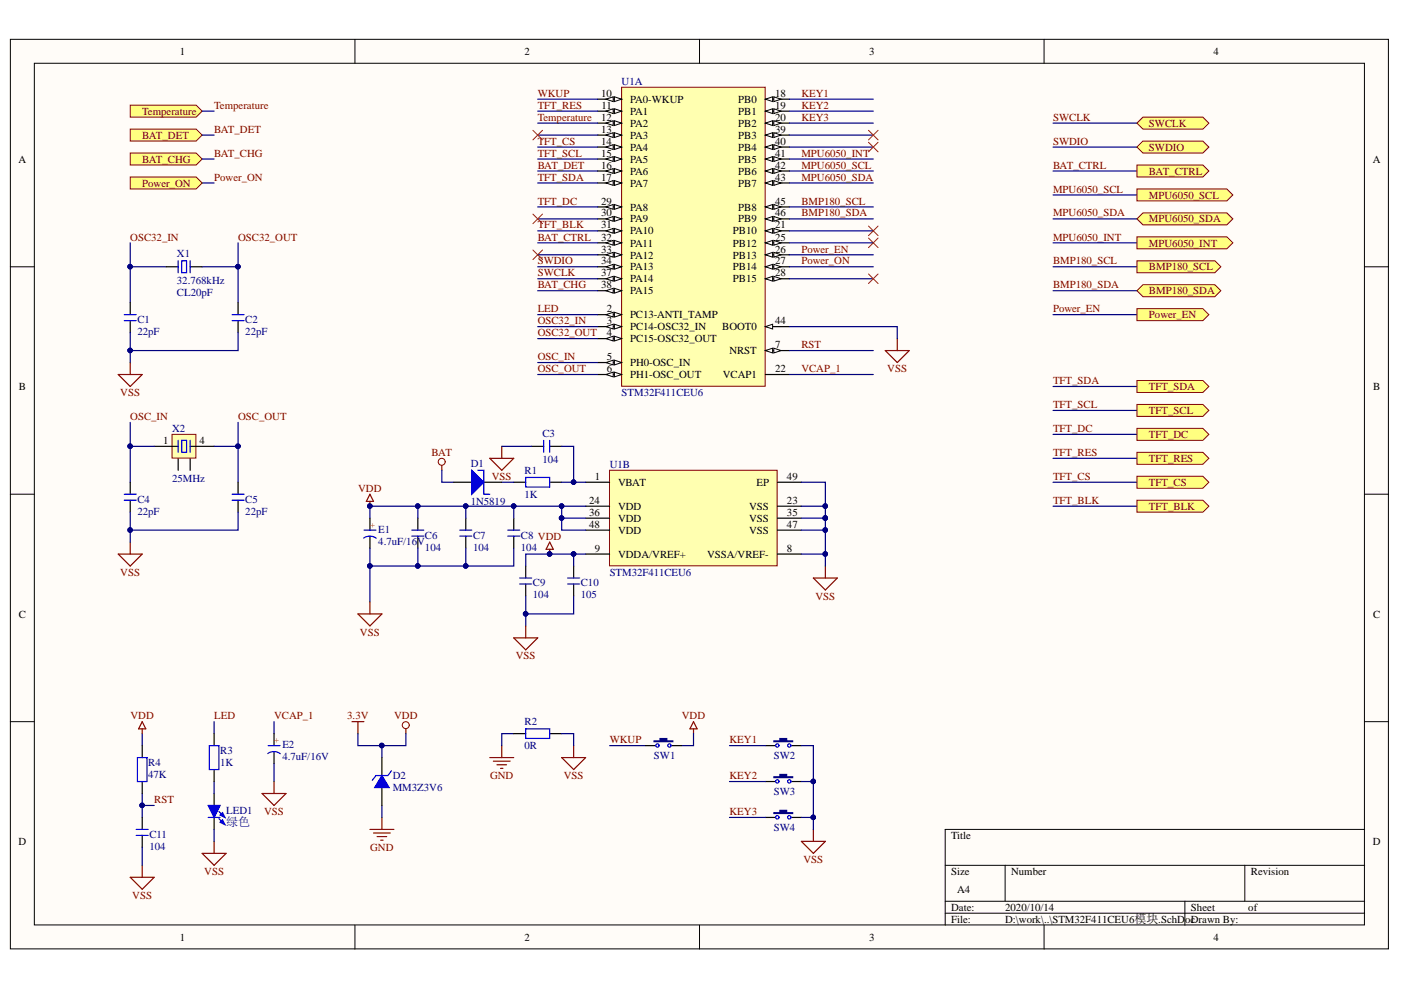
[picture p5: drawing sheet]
<svg xmlns="http://www.w3.org/2000/svg" width="297mm" height="210mm" viewBox="0 0 297 210" stroke-linecap="round" stroke-linejoin="round" font-family="sans-serif">
<defs><g id="words">
<text font-size="2.5" fill="#000080" x="48" y="175.1">绿色</text>
<g font-size="2.3">
<text x="38.1" y="11.6">1</text>
<text x="111.2" y="11.6">2</text>
<text x="184.3" y="11.6">3</text>
<text x="257.3" y="11.6">4</text>
<text x="127.4" y="20.5">10</text>
<text x="127.5" y="23.1">11</text>
<text x="133.6" y="21.8">PA0-WKUP</text>
<text x="156.5" y="21.8">PB0</text>
<text x="164.3" y="20.5">18</text>
<text x="164.3" y="23.1">19</text>
<text x="127.4" y="25.6">12</text>
<text x="127.4" y="28.2">13</text>
<text x="133.6" y="24.4">PA1</text>
<text x="133.6" y="26.9">PA2</text>
<text x="133.6" y="29.4">PA3</text>
<text x="156.5" y="24.4">PB1</text>
<text x="156.5" y="26.9">PB2</text>
<text x="156.5" y="29.4">PB3</text>
<text x="164.3" y="25.6">20</text>
<text x="164.3" y="28.2">39</text>
<text x="3.9" y="34.5">A</text>
<text x="127.4" y="30.7">14</text>
<text x="127.4" y="33.2">15</text>
<text x="127.4" y="35.8">16</text>
<text x="133.6" y="32">PA4</text>
<text x="133.6" y="34.5">PA5</text>
<text x="156.5" y="32">PB4</text>
<text x="156.5" y="34.5">PB5</text>
<text x="164.3" y="30.7">40</text>
<text x="164.3" y="33.2">41</text>
<text x="164.3" y="35.8">42</text>
<text x="291" y="34.5">A</text>
<text x="127.4" y="38.3">17</text>
<text x="133.6" y="37">PA6</text>
<text x="133.6" y="39.6">PA7</text>
<text x="156.5" y="37">PB6</text>
<text x="156.5" y="39.6">PB7</text>
<text x="164.3" y="38.3">43</text>
<text x="127.4" y="43.4">29</text>
<text x="127.4" y="45.9">30</text>
<text x="133.6" y="44.6">PA8</text>
<text x="133.6" y="47.2">PA9</text>
<text x="156.5" y="44.6">PB8</text>
<text x="156.5" y="47.2">PB9</text>
<text x="164.3" y="43.4">45</text>
<text x="164.3" y="45.9">46</text>
<text x="127.4" y="48.4">31</text>
<text x="127.4" y="51">32</text>
<text x="127.4" y="53.5">33</text>
<text x="133.6" y="49.7">PA10</text>
<text x="133.6" y="52.3">PA11</text>
<text x="155.4" y="49.7">PB10</text>
<text x="155.4" y="52.3">PB12</text>
<text x="164.3" y="48.4">21</text>
<text x="164.3" y="51">25</text>
<text x="164.3" y="53.5">26</text>
<text x="127.4" y="56.1">34</text>
<text x="127.4" y="58.6">37</text>
<text x="133.6" y="54.8">PA12</text>
<text x="133.6" y="57.3">PA13</text>
<text x="133.6" y="59.9">PA14</text>
<text x="155.4" y="54.8">PB13</text>
<text x="155.4" y="57.3">PB14</text>
<text x="155.4" y="59.9">PB15</text>
<text x="164.3" y="56.1">27</text>
<text x="164.3" y="58.6">28</text>
<text x="127.4" y="61.1">38</text>
<text x="133.6" y="62.4">PA15</text>
<text x="128.6" y="66.2">2</text>
<text x="128.6" y="68.7">3</text>
<text x="128.6" y="71.3">4</text>
<text x="133.6" y="67.5">PC13-ANTI_TAMP</text>
<text x="133.6" y="70">PC14-OSC32_IN</text>
<text x="153.1" y="70">BOOT0</text>
<text x="164.3" y="68.7">44</text>
<text x="128.6" y="76.4">5</text>
<text x="133.6" y="72.5">PC15-OSC32_OUT</text>
<text x="133.6" y="77.7">PH0-OSC_IN</text>
<text x="154.6" y="75.1">NRST</text>
<text x="164.3" y="73.8">7</text>
<text x="4" y="82.7">B</text>
<text x="128.6" y="78.9">6</text>
<text x="133.6" y="80.2">PH1-OSC_OUT</text>
<text x="153.2" y="80.2">VCAP1</text>
<text x="164.3" y="78.9">22</text>
<text x="291.1" y="82.7">B</text>
<text x="34.6" y="94.1">1</text>
<text x="42.3" y="94.1">4</text>
<text x="126.1" y="101.7">1</text>
<text x="166.9" y="101.7">49</text>
<text x="124.9" y="106.8">24</text>
<text x="131" y="103">VBAT</text>
<text x="160.4" y="103">EP</text>
<text x="166.9" y="106.8">23</text>
<text x="124.9" y="109.4">36</text>
<text x="124.9" y="111.9">48</text>
<text x="131" y="108.1">VDD</text>
<text x="131" y="110.6">VDD</text>
<text x="131" y="113.2">VDD</text>
<text x="158.8" y="108.1">VSS</text>
<text x="158.8" y="110.6">VSS</text>
<text x="158.8" y="113.2">VSS</text>
<text x="166.9" y="109.4">35</text>
<text x="166.9" y="111.9">47</text>
<text x="126.1" y="117">9</text>
<text x="131" y="118.2">VDDA/VREF+</text>
<text x="149.9" y="118.2">VSSA/VREF-</text>
<text x="166.9" y="117">8</text>
<text x="4" y="131">C</text>
<text x="291.1" y="131">C</text>
<text x="3.9" y="179.1">D</text>
<text x="201.7" y="177.9">Title</text>
<text x="291" y="179.1">D</text>
<text x="201.7" y="185.5">Size</text>
<text x="214.4" y="185.5">Number</text>
<text x="265.2" y="185.5">Revision</text>
<text x="202.9" y="189.3">A4</text>
<text x="201.7" y="193.1">Date:</text>
<text x="201.7" y="195.7">File:</text>
<text x="213.1" y="193.1">2020/10/14</text>
<text x="213.1" y="195.7">D:\work\..\STM32F411CEU6模块.SchDocDrawn By:</text>
<text x="252.5" y="193.1">Sheet</text>
<text x="264.7" y="193.1">of</text>
<text x="38.1" y="199.5">1</text>
<text x="111.2" y="199.5">2</text>
<text x="184.3" y="199.5">3</text>
<text x="257.3" y="199.5">4</text>
</g>
<g font-size="2.3" fill="#000080">
<text x="131.8" y="18">U1A</text>
<text x="37.5" y="54.6">X1</text>
<text x="37.5" y="62.7">CL20pF</text>
<text x="37.5" y="60.1">32.768kHz</text>
<text x="29.1" y="68.5">C1</text>
<text x="29.1" y="71">22pF</text>
<text x="52" y="68.5">C2</text>
<text x="52" y="71">22pF</text>
<text x="131.8" y="84">STM32F411CEU6</text>
<text x="36.5" y="91.6">X2</text>
<text x="115" y="92.6">C3</text>
<text x="99.8" y="98.9">D1</text>
<text x="111.2" y="100.5">R1</text>
<text x="115" y="98.2">104</text>
<text x="129.3" y="99.2">U1B</text>
<text x="29.1" y="106.6">C4</text>
<text x="36.5" y="102.3">25MHz</text>
<text x="52" y="106.6">C5</text>
<text x="99.8" y="107.1">1N5819</text>
<text x="111.2" y="105.6">1K</text>
<text x="29.1" y="109.1">22pF</text>
<text x="52" y="109.1">22pF</text>
<text x="80.2" y="112.9">E1</text>
<text x="80.2" y="115.5">4.7uF/16V</text>
<text x="90.1" y="114.2">C6</text>
<text x="90.1" y="116.7">104</text>
<text x="100.3" y="114.2">C7</text>
<text x="100.3" y="116.7">104</text>
<text x="110.4" y="114.2">C8 VDD</text>
<text x="110.4" y="116.7">104</text>
<text x="113" y="124.3">C9</text>
<text x="123.1" y="124.3">C10</text>
<text x="129.3" y="122">STM32F411CEU6</text>
<text x="113" y="126.9">104</text>
<text x="123.1" y="126.9">105</text>
<text x="111.2" y="153.8">R2</text>
<text x="46.7" y="159.9">R3</text>
<text x="59.9" y="158.6">E2</text>
<text x="59.9" y="161.2">4.7uF/16V</text>
<text x="111.2" y="158.9">0R</text>
<text x="138.7" y="160.9">SW1</text>
<text x="164.1" y="160.9">SW2</text>
<text x="31.4" y="162.4">R4</text>
<text x="31.4" y="165">47K</text>
<text x="46.7" y="162.4">1K</text>
<text x="83.3" y="165.2">D2</text>
<text x="83.3" y="167.7">MM3Z3V6</text>
<text x="48" y="172.6">LED1</text>
<text x="164.1" y="168.5">SW3</text>
<text x="31.7" y="177.6">C11</text>
<text x="164.1" y="176.1">SW4</text>
<text x="31.7" y="180.2">104</text>
</g>
<g font-size="2.3" fill="#800000">
<text x="45.4" y="23.1">Temperature</text>
<text x="114" y="23.1">TFT_RES</text>
<text x="114" y="20.5">WKUP</text>
<text x="169.9" y="20.5">KEY1</text>
<text x="169.9" y="23.1">KEY2</text>
<text x="30.1" y="24.4">Temperature</text>
<text x="30.1" y="29.4">BAT_DET</text>
<text x="45.4" y="28.2">BAT_DET</text>
<text x="114" y="25.6">Temperature</text>
<text x="169.9" y="25.6">KEY3</text>
<text x="223.3" y="25.6">SWCLK</text>
<text x="243.6" y="26.9">SWCLK</text>
<text x="30.1" y="34.5">BAT_CHG</text>
<text x="45.4" y="33.2">BAT_CHG</text>
<text x="114" y="30.7">TFT_CS</text>
<text x="114" y="33.2">TFT_SCL</text>
<text x="114" y="35.8">BAT_DET</text>
<text x="169.9" y="33.2">MPU6050_INT</text>
<text x="169.9" y="35.8">MPU6050_SCL</text>
<text x="223.3" y="30.7">SWDIO</text>
<text x="223.3" y="35.8">BAT_CTRL</text>
<text x="243.6" y="32">SWDIO</text>
<text x="30.1" y="39.6">Power_ON</text>
<text x="45.4" y="38.3">Power_ON</text>
<text x="114" y="38.3">TFT_SDA</text>
<text x="169.9" y="38.3">MPU6050_SDA</text>
<text x="223.3" y="40.8">MPU6050_SCL</text>
<text x="243.6" y="37">BAT_CTRL</text>
<text x="114" y="43.4">TFT_DC</text>
<text x="169.9" y="43.4">BMP180_SCL</text>
<text x="169.9" y="45.9">BMP180_SDA</text>
<text x="223.3" y="45.9">MPU6050_SDA</text>
<text x="243.6" y="42.1">MPU6050_SCL</text>
<text x="243.6" y="47.2">MPU6050_SDA</text>
<text x="27.6" y="51">OSC32_IN</text>
<text x="50.5" y="51">OSC32_OUT</text>
<text x="114" y="48.4">TFT_BLK</text>
<text x="114" y="51">BAT_CTRL</text>
<text x="169.9" y="53.5">Power_EN</text>
<text x="223.3" y="51">MPU6050_INT</text>
<text x="243.6" y="52.3">MPU6050_INT</text>
<text x="114" y="56.1">SWDIO</text>
<text x="114" y="58.6">SWCLK</text>
<text x="169.9" y="56.1">Power_ON</text>
<text x="223.3" y="56.1">BMP180_SCL</text>
<text x="243.6" y="57.3">BMP180_SCL</text>
<text x="114" y="61.1">BAT_CHG</text>
<text x="223.3" y="61.1">BMP180_SDA</text>
<text x="243.6" y="62.4">BMP180_SDA</text>
<text x="114" y="71.3">OSC32_OUT</text>
<text x="114" y="66.2">LED</text>
<text x="114" y="68.7">OSC32_IN</text>
<text x="223.3" y="66.2">Power_EN</text>
<text x="243.6" y="67.5">Power_EN</text>
<text x="114" y="76.4">OSC_IN</text>
<text x="169.9" y="73.8">RST</text>
<text x="25.5" y="84">VSS</text>
<text x="114" y="78.9">OSC_OUT</text>
<text x="169.9" y="78.9">VCAP_1</text>
<text x="188.1" y="78.9">VSS</text>
<text x="223.3" y="81.5">TFT_SDA</text>
<text x="243.6" y="82.7">TFT_SDA</text>
<text x="27.6" y="89.1">OSC_IN</text>
<text x="50.5" y="89.1">OSC_OUT</text>
<text x="223.3" y="86.5">TFT_SCL</text>
<text x="243.6" y="87.8">TFT_SCL</text>
<text x="223.3" y="91.6">TFT_DC</text>
<text x="243.6" y="92.9">TFT_DC</text>
<text x="91.5" y="96.7">BAT</text>
<text x="104.3" y="101.7">VSS</text>
<text x="223.3" y="96.7">TFT_RES</text>
<text x="223.3" y="101.7">TFT_CS</text>
<text x="243.6" y="97.9">TFT_RES</text>
<text x="75.9" y="104.3">VDD</text>
<text x="223.3" y="106.8">TFT_BLK</text>
<text x="243.6" y="103">TFT_CS</text>
<text x="243.6" y="108.1">TFT_BLK</text>
<text x="25.5" y="122">VSS</text>
<text x="172.9" y="127.1">VSS</text>
<text x="76.3" y="134.8">VSS</text>
<text x="109.3" y="139.8">VSS</text>
<text x="27.7" y="152.5">VDD</text>
<text x="45.4" y="152.5">LED</text>
<text x="58.1" y="152.5">VCAP_1</text>
<text x="73.6" y="152.5">3.3V</text>
<text x="83.6" y="152.5">VDD</text>
<text x="144.6" y="152.5">VDD</text>
<text x="129.3" y="157.6">WKUP</text>
<text x="154.7" y="157.6">KEY1</text>
<text x="103.9" y="165.2">GND</text>
<text x="119.5" y="165.2">VSS</text>
<text x="154.7" y="165.2">KEY2</text>
<text x="32.7" y="170.3">RST</text>
<text x="56" y="172.8">VSS</text>
<text x="154.7" y="172.8">KEY3</text>
<text x="43.3" y="185.5">VSS</text>
<text x="78.5" y="180.4">GND</text>
<text x="170.4" y="183">VSS</text>
<text x="28" y="190.6">VSS</text>
</g>
<g font-size="1.8" fill="#f00">
<text x="78.6" y="110.9" transform="rotate(90 78.6 110.9)">+</text>
<text x="58.2" y="156.6" transform="rotate(90 58.2 156.6)">+</text>
</g>
</g></defs>
<g fill="#fffcf8" stroke="#000" stroke-width=".21">
<path d="M2.2 8.3h292.2v192.9h-292.2z"/>
<path d="M7.3 13.4h282v182.7h-282z"/>
</g>
<g fill="none" stroke="#000" stroke-width=".21">
<path d="M75.3 8.3v5.1M148.3 8.3v5.1M221.4 8.3v5.1M2.2 56.6h5.1M289.3 56.6h5.1M2.2 104.8h5.1M289.3 104.8h5.1M2.2 153h5.1M289.3 153h5.1M289.3 175.9h-88.9v20.3M75.3 196.2v5M148.3 196.2v5"/>
<path d="M200.4 183.5h88.9M200.4 191.1h88.9M200.4 193.6h88.9M213.1 183.5v7.6M221.4 196.2v5M251.2 191.1v5.1M263.9 183.5v7.6"/>
</g>
<path d="M129.2 99.7h35.6v20.3h-35.6z" fill="#ffffb0" stroke="#800000" stroke-width=".21"/>
<path d="M124.2 102.2h5.1M124.2 117.5h5.1M124.2 107.3h5.1M124.2 109.9h5.1M124.2 112.4h5.1M164.8 102.2h5.1M164.8 117.5h5.1M164.8 107.3h5.1M164.8 109.9h5.1M164.8 112.4h5.1" fill="none" stroke="#000" stroke-width=".25"/>
<path d="M131.8 18.5h30.4v63.4h-30.4z" fill="#ffffb0" stroke="#800000" stroke-width=".21"/>
<path d="M126.7 21h5.1" fill="none" stroke="#000" stroke-width=".25"/>
<path d="M130.3 20.5l1.5 .5-1.5 .5z" fill="#fffcf8"/>
<path d="M130.3 20.5l1.5 .5-1.5 .5z" fill="none" stroke="#000" stroke-width=".21"/>
<path d="M128.5 21l1.5-.5v1z" fill="#fffcf8"/>
<path d="M128.5 21l1.5-.5v1z" fill="none" stroke="#000" stroke-width=".21"/>
<path d="M126.7 23.6h5.1" fill="none" stroke="#000" stroke-width=".25"/>
<path d="M130.3 23.1l1.5 .5-1.5 .5z" fill="#fffcf8"/>
<path d="M130.3 23.1l1.5 .5-1.5 .5z" fill="none" stroke="#000" stroke-width=".21"/>
<path d="M128.5 23.6l1.5-.5v1z" fill="#fffcf8"/>
<path d="M128.5 23.6l1.5-.5v1z" fill="none" stroke="#000" stroke-width=".21"/>
<path d="M126.7 26.1h5.1" fill="none" stroke="#000" stroke-width=".25"/>
<path d="M130.3 25.6l1.5 .5-1.5 .5z" fill="#fffcf8"/>
<path d="M130.3 25.6l1.5 .5-1.5 .5z" fill="none" stroke="#000" stroke-width=".21"/>
<path d="M128.5 26.1l1.5-.5v1z" fill="#fffcf8"/>
<path d="M128.5 26.1l1.5-.5v1z" fill="none" stroke="#000" stroke-width=".21"/>
<path d="M126.7 28.6h5.1" fill="none" stroke="#000" stroke-width=".25"/>
<path d="M130.3 28.1l1.5 .5-1.5 .6z" fill="#fffcf8"/>
<path d="M130.3 28.1l1.5 .5-1.5 .6z" fill="none" stroke="#000" stroke-width=".21"/>
<path d="M128.5 28.6l1.5-.5v1.1z" fill="#fffcf8"/>
<path d="M128.5 28.6l1.5-.5v1.1z" fill="none" stroke="#000" stroke-width=".21"/>
<path d="M126.7 31.2h5.1" fill="none" stroke="#000" stroke-width=".25"/>
<path d="M130.3 30.7l1.5 .5-1.5 .5z" fill="#fffcf8"/>
<path d="M130.3 30.7l1.5 .5-1.5 .5z" fill="none" stroke="#000" stroke-width=".21"/>
<path d="M128.5 31.2l1.5-.5v1z" fill="#fffcf8"/>
<path d="M128.5 31.2l1.5-.5v1z" fill="none" stroke="#000" stroke-width=".21"/>
<path d="M126.7 33.7h5.1" fill="none" stroke="#000" stroke-width=".25"/>
<path d="M130.3 33.2l1.5 .5-1.5 .5z" fill="#fffcf8"/>
<path d="M130.3 33.2l1.5 .5-1.5 .5z" fill="none" stroke="#000" stroke-width=".21"/>
<path d="M128.5 33.7l1.5-.5v1z" fill="#fffcf8"/>
<path d="M128.5 33.7l1.5-.5v1z" fill="none" stroke="#000" stroke-width=".21"/>
<path d="M126.7 36.3h5.1" fill="none" stroke="#000" stroke-width=".25"/>
<path d="M130.3 35.7l1.5 .6-1.5 .5z" fill="#fffcf8"/>
<path d="M130.3 35.7l1.5 .6-1.5 .5z" fill="none" stroke="#000" stroke-width=".21"/>
<path d="M128.5 36.3l1.5-.6v1.1z" fill="#fffcf8"/>
<path d="M128.5 36.3l1.5-.6v1.1z" fill="none" stroke="#000" stroke-width=".21"/>
<path d="M126.7 38.8h5.1" fill="none" stroke="#000" stroke-width=".25"/>
<path d="M130.3 38.3l1.5 .5-1.5 .5z" fill="#fffcf8"/>
<path d="M130.3 38.3l1.5 .5-1.5 .5z" fill="none" stroke="#000" stroke-width=".21"/>
<path d="M128.5 38.8l1.5-.5v1z" fill="#fffcf8"/>
<path d="M128.5 38.8l1.5-.5v1z" fill="none" stroke="#000" stroke-width=".21"/>
<path d="M126.7 43.9h5.1" fill="none" stroke="#000" stroke-width=".25"/>
<path d="M130.3 43.4l1.5 .5-1.5 .5z" fill="#fffcf8"/>
<path d="M130.3 43.4l1.5 .5-1.5 .5z" fill="none" stroke="#000" stroke-width=".21"/>
<path d="M128.5 43.9l1.5-.5v1z" fill="#fffcf8"/>
<path d="M128.5 43.9l1.5-.5v1z" fill="none" stroke="#000" stroke-width=".21"/>
<path d="M126.7 46.4h5.1" fill="none" stroke="#000" stroke-width=".25"/>
<path d="M130.3 45.9l1.5 .5-1.5 .5z" fill="#fffcf8"/>
<path d="M130.3 45.9l1.5 .5-1.5 .5z" fill="none" stroke="#000" stroke-width=".21"/>
<path d="M128.5 46.4l1.5-.5v1z" fill="#fffcf8"/>
<path d="M128.5 46.4l1.5-.5v1z" fill="none" stroke="#000" stroke-width=".21"/>
<path d="M126.7 48.9h5.1" fill="none" stroke="#000" stroke-width=".25"/>
<path d="M130.3 48.4l1.5 .5-1.5 .6z" fill="#fffcf8"/>
<path d="M130.3 48.4l1.5 .5-1.5 .6z" fill="none" stroke="#000" stroke-width=".21"/>
<path d="M128.5 48.9l1.5-.5v1.1z" fill="#fffcf8"/>
<path d="M128.5 48.9l1.5-.5v1.1z" fill="none" stroke="#000" stroke-width=".21"/>
<path d="M126.7 51.5h5.1" fill="none" stroke="#000" stroke-width=".25"/>
<path d="M130.3 51l1.5 .5-1.5 .5z" fill="#fffcf8"/>
<path d="M130.3 51l1.5 .5-1.5 .5z" fill="none" stroke="#000" stroke-width=".21"/>
<path d="M128.5 51.5l1.5-.5v1z" fill="#fffcf8"/>
<path d="M128.5 51.5l1.5-.5v1z" fill="none" stroke="#000" stroke-width=".21"/>
<path d="M126.7 54h5.1" fill="none" stroke="#000" stroke-width=".25"/>
<path d="M130.3 53.5l1.5 .5-1.5 .5z" fill="#fffcf8"/>
<path d="M130.3 53.5l1.5 .5-1.5 .5z" fill="none" stroke="#000" stroke-width=".21"/>
<path d="M128.5 54l1.5-.5v1z" fill="#fffcf8"/>
<path d="M128.5 54l1.5-.5v1z" fill="none" stroke="#000" stroke-width=".21"/>
<path d="M126.7 56.6h5.1" fill="none" stroke="#000" stroke-width=".25"/>
<path d="M130.3 56.1l1.5 .5-1.5 .5z" fill="#fffcf8"/>
<path d="M130.3 56.1l1.5 .5-1.5 .5z" fill="none" stroke="#000" stroke-width=".21"/>
<path d="M128.5 56.6l1.5-.5v1z" fill="#fffcf8"/>
<path d="M128.5 56.6l1.5-.5v1z" fill="none" stroke="#000" stroke-width=".21"/>
<path d="M126.7 59.1h5.1" fill="none" stroke="#000" stroke-width=".25"/>
<path d="M130.3 58.6l1.5 .5-1.5 .5z" fill="#fffcf8"/>
<path d="M130.3 58.6l1.5 .5-1.5 .5z" fill="none" stroke="#000" stroke-width=".21"/>
<path d="M128.5 59.1l1.5-.5v1z" fill="#fffcf8"/>
<path d="M128.5 59.1l1.5-.5v1z" fill="none" stroke="#000" stroke-width=".21"/>
<path d="M126.7 61.6h5.1" fill="none" stroke="#000" stroke-width=".25"/>
<path d="M130.3 61.1l1.5 .5-1.5 .5z" fill="#fffcf8"/>
<path d="M130.3 61.1l1.5 .5-1.5 .5z" fill="none" stroke="#000" stroke-width=".21"/>
<path d="M128.5 61.6l1.5-.5v1z" fill="#fffcf8"/>
<path d="M128.5 61.6l1.5-.5v1z" fill="none" stroke="#000" stroke-width=".21"/>
<path d="M162.3 21h5.1" fill="none" stroke="#000" stroke-width=".25"/>
<path d="M162.3 21l1.5-.5v1z" fill="#fffcf8"/>
<path d="M162.3 21l1.5-.5v1z" fill="none" stroke="#000" stroke-width=".21"/>
<path d="M164.1 20.5l1.5 .5-1.5 .5z" fill="#fffcf8"/>
<path d="M164.1 20.5l1.5 .5-1.5 .5z" fill="none" stroke="#000" stroke-width=".21"/>
<path d="M162.3 23.6h5.1" fill="none" stroke="#000" stroke-width=".25"/>
<path d="M162.3 23.6l1.5-.5v1z" fill="#fffcf8"/>
<path d="M162.3 23.6l1.5-.5v1z" fill="none" stroke="#000" stroke-width=".21"/>
<path d="M164.1 23.1l1.5 .5-1.5 .5z" fill="#fffcf8"/>
<path d="M164.1 23.1l1.5 .5-1.5 .5z" fill="none" stroke="#000" stroke-width=".21"/>
<path d="M162.3 26.1h5.1" fill="none" stroke="#000" stroke-width=".25"/>
<path d="M162.3 26.1l1.5-.5v1z" fill="#fffcf8"/>
<path d="M162.3 26.1l1.5-.5v1z" fill="none" stroke="#000" stroke-width=".21"/>
<path d="M164.1 25.6l1.5 .5-1.5 .5z" fill="#fffcf8"/>
<path d="M164.1 25.6l1.5 .5-1.5 .5z" fill="none" stroke="#000" stroke-width=".21"/>
<path d="M162.3 48.9h5.1" fill="none" stroke="#000" stroke-width=".25"/>
<path d="M162.3 48.9l1.5-.5v1.1z" fill="#fffcf8"/>
<path d="M162.3 48.9l1.5-.5v1.1z" fill="none" stroke="#000" stroke-width=".21"/>
<path d="M164.1 48.4l1.5 .5-1.5 .6z" fill="#fffcf8"/>
<path d="M164.1 48.4l1.5 .5-1.5 .6z" fill="none" stroke="#000" stroke-width=".21"/>
<path d="M162.3 51.5h5.1" fill="none" stroke="#000" stroke-width=".25"/>
<path d="M162.3 51.5l1.5-.5v1z" fill="#fffcf8"/>
<path d="M162.3 51.5l1.5-.5v1z" fill="none" stroke="#000" stroke-width=".21"/>
<path d="M164.1 51l1.5 .5-1.5 .5z" fill="#fffcf8"/>
<path d="M164.1 51l1.5 .5-1.5 .5z" fill="none" stroke="#000" stroke-width=".21"/>
<path d="M162.3 54h5.1" fill="none" stroke="#000" stroke-width=".25"/>
<path d="M162.3 54l1.5-.5v1z" fill="#fffcf8"/>
<path d="M162.3 54l1.5-.5v1z" fill="none" stroke="#000" stroke-width=".21"/>
<path d="M164.1 53.5l1.5 .5-1.5 .5z" fill="#fffcf8"/>
<path d="M164.1 53.5l1.5 .5-1.5 .5z" fill="none" stroke="#000" stroke-width=".21"/>
<path d="M162.3 56.6h5.1" fill="none" stroke="#000" stroke-width=".25"/>
<path d="M162.3 56.6l1.5-.5v1z" fill="#fffcf8"/>
<path d="M162.3 56.6l1.5-.5v1z" fill="none" stroke="#000" stroke-width=".21"/>
<path d="M164.1 56.1l1.5 .5-1.5 .5z" fill="#fffcf8"/>
<path d="M164.1 56.1l1.5 .5-1.5 .5z" fill="none" stroke="#000" stroke-width=".21"/>
<path d="M162.3 59.1h5.1" fill="none" stroke="#000" stroke-width=".25"/>
<path d="M162.3 59.1l1.5-.5v1z" fill="#fffcf8"/>
<path d="M162.3 59.1l1.5-.5v1z" fill="none" stroke="#000" stroke-width=".21"/>
<path d="M164.1 58.6l1.5 .5-1.5 .5z" fill="#fffcf8"/>
<path d="M164.1 58.6l1.5 .5-1.5 .5z" fill="none" stroke="#000" stroke-width=".21"/>
<path d="M162.3 28.6h5.1" fill="none" stroke="#000" stroke-width=".25"/>
<path d="M162.3 28.6l1.5-.5v1.1z" fill="#fffcf8"/>
<path d="M162.3 28.6l1.5-.5v1.1z" fill="none" stroke="#000" stroke-width=".21"/>
<path d="M164.1 28.1l1.5 .5-1.5 .6z" fill="#fffcf8"/>
<path d="M164.1 28.1l1.5 .5-1.5 .6z" fill="none" stroke="#000" stroke-width=".21"/>
<path d="M162.3 31.2h5.1" fill="none" stroke="#000" stroke-width=".25"/>
<path d="M162.3 31.2l1.5-.5v1z" fill="#fffcf8"/>
<path d="M162.3 31.2l1.5-.5v1z" fill="none" stroke="#000" stroke-width=".21"/>
<path d="M164.1 30.7l1.5 .5-1.5 .5z" fill="#fffcf8"/>
<path d="M164.1 30.7l1.5 .5-1.5 .5z" fill="none" stroke="#000" stroke-width=".21"/>
<path d="M162.3 33.7h5.1" fill="none" stroke="#000" stroke-width=".25"/>
<path d="M162.3 33.7l1.5-.5v1z" fill="#fffcf8"/>
<path d="M162.3 33.7l1.5-.5v1z" fill="none" stroke="#000" stroke-width=".21"/>
<path d="M164.1 33.2l1.5 .5-1.5 .5z" fill="#fffcf8"/>
<path d="M164.1 33.2l1.5 .5-1.5 .5z" fill="none" stroke="#000" stroke-width=".21"/>
<path d="M162.3 36.3h5.1" fill="none" stroke="#000" stroke-width=".25"/>
<path d="M162.3 36.3l1.5-.6v1.1z" fill="#fffcf8"/>
<path d="M162.3 36.3l1.5-.6v1.1z" fill="none" stroke="#000" stroke-width=".21"/>
<path d="M164.1 35.7l1.5 .6-1.5 .5z" fill="#fffcf8"/>
<path d="M164.1 35.7l1.5 .6-1.5 .5z" fill="none" stroke="#000" stroke-width=".21"/>
<path d="M162.3 38.8h5.1" fill="none" stroke="#000" stroke-width=".25"/>
<path d="M162.3 38.8l1.5-.5v1z" fill="#fffcf8"/>
<path d="M162.3 38.8l1.5-.5v1z" fill="none" stroke="#000" stroke-width=".21"/>
<path d="M164.1 38.3l1.5 .5-1.5 .5z" fill="#fffcf8"/>
<path d="M164.1 38.3l1.5 .5-1.5 .5z" fill="none" stroke="#000" stroke-width=".21"/>
<path d="M162.3 43.9h5.1" fill="none" stroke="#000" stroke-width=".25"/>
<path d="M162.3 43.9l1.5-.5v1z" fill="#fffcf8"/>
<path d="M162.3 43.9l1.5-.5v1z" fill="none" stroke="#000" stroke-width=".21"/>
<path d="M164.1 43.4l1.5 .5-1.5 .5z" fill="#fffcf8"/>
<path d="M164.1 43.4l1.5 .5-1.5 .5z" fill="none" stroke="#000" stroke-width=".21"/>
<path d="M162.3 46.4h5.1" fill="none" stroke="#000" stroke-width=".25"/>
<path d="M162.3 46.4l1.5-.5v1z" fill="#fffcf8"/>
<path d="M162.3 46.4l1.5-.5v1z" fill="none" stroke="#000" stroke-width=".21"/>
<path d="M164.1 45.9l1.5 .5-1.5 .5z" fill="#fffcf8"/>
<path d="M164.1 45.9l1.5 .5-1.5 .5z" fill="none" stroke="#000" stroke-width=".21"/>
<path d="M126.7 66.7h5.1" fill="none" stroke="#000" stroke-width=".25"/>
<path d="M130.3 66.2l1.5 .5-1.5 .5z" fill="#fffcf8"/>
<path d="M130.3 66.2l1.5 .5-1.5 .5z" fill="none" stroke="#000" stroke-width=".21"/>
<path d="M128.5 66.7l1.5-.5v1z" fill="#fffcf8"/>
<path d="M128.5 66.7l1.5-.5v1z" fill="none" stroke="#000" stroke-width=".21"/>
<path d="M126.7 69.3h5.1" fill="none" stroke="#000" stroke-width=".25"/>
<path d="M130.3 68.7l1.5 .6-1.5 .5z" fill="#fffcf8"/>
<path d="M130.3 68.7l1.5 .6-1.5 .5z" fill="none" stroke="#000" stroke-width=".21"/>
<path d="M128.5 69.3l1.5-.6v1.1z" fill="#fffcf8"/>
<path d="M128.5 69.3l1.5-.6v1.1z" fill="none" stroke="#000" stroke-width=".21"/>
<path d="M126.7 71.8h5.1" fill="none" stroke="#000" stroke-width=".25"/>
<path d="M130.3 71.3l1.5 .5-1.5 .5z" fill="#fffcf8"/>
<path d="M130.3 71.3l1.5 .5-1.5 .5z" fill="none" stroke="#000" stroke-width=".21"/>
<path d="M128.5 71.8l1.5-.5v1z" fill="#fffcf8"/>
<path d="M128.5 71.8l1.5-.5v1z" fill="none" stroke="#000" stroke-width=".21"/>
<path d="M126.7 76.9h5.1" fill="none" stroke="#000" stroke-width=".25"/>
<path d="M130.3 76.4l1.5 .5-1.5 .5z" fill="#fffcf8"/>
<path d="M130.3 76.4l1.5 .5-1.5 .5z" fill="none" stroke="#000" stroke-width=".21"/>
<path d="M128.5 76.9l1.5-.5v1z" fill="#fffcf8"/>
<path d="M128.5 76.9l1.5-.5v1z" fill="none" stroke="#000" stroke-width=".21"/>
<path d="M126.7 79.4h5.1" fill="none" stroke="#000" stroke-width=".25"/>
<path d="M130.3 78.9l1.5 .5-1.5 .5z" fill="#fffcf8"/>
<path d="M130.3 78.9l1.5 .5-1.5 .5z" fill="none" stroke="#000" stroke-width=".21"/>
<path d="M128.5 79.4l1.5-.5v1z" fill="#fffcf8"/>
<path d="M128.5 79.4l1.5-.5v1z" fill="none" stroke="#000" stroke-width=".21"/>
<path d="M162.3 74.3h5.1" fill="none" stroke="#000" stroke-width=".25"/>
<path d="M162.3 74.3l1.5-.5v1z" fill="#fffcf8"/>
<path d="M162.3 74.3l1.5-.5v1z" fill="none" stroke="#000" stroke-width=".21"/>
<path d="M164.1 73.8l1.5 .5-1.5 .5z" fill="#fffcf8"/>
<path d="M164.1 73.8l1.5 .5-1.5 .5z" fill="none" stroke="#000" stroke-width=".21"/>
<path d="M162.3 79.4h5.1M162.3 69.3h5.1" fill="none" stroke="#000" stroke-width=".25"/>
<path d="M162.3 69.3l1.5-.6v1.1z" fill="#fffcf8"/>
<path d="M162.3 69.3l1.5-.6v1.1z" fill="none" stroke="#000" stroke-width=".21"/>
<g fill="none" stroke="#000080" stroke-width=".25">
<path d="M114 38.8h12.7M114 23.6h12.7M114 26.1h12.7M114 28.6h12.7M114 33.7h12.7M114 31.2h12.7M114 21h12.7M114 36.3h12.7M167.4 38.8h17.8M167.4 23.6h17.8M167.4 26.1h17.8M167.4 28.6h17.8"/>
<path d="M167.4 33.7h17.8M167.4 31.2h17.8M167.4 21h17.8M167.4 36.3h17.8M114 59.1h12.7M114 56.6h12.7M114 48.9h12.7M114 43.9h12.7M114 46.4h12.7M114 51.5h12.7M114 54h12.7M167.4 59.1h17.8"/>
<path d="M167.4 56.6h17.8M167.4 48.9h17.8M167.4 43.9h17.8M167.4 46.4h17.8M167.4 51.5h17.8M167.4 54h17.8M114 71.8h12.7M114 69.3h12.7M114 66.7h12.7M114 61.6h12.7M114 79.4h12.7M114 76.9h12.7"/>
<path d="M167.4 79.4h17.8M167.4 74.3h17.8M119.1 94.6h2.5v7.6M78.4 116.2v3.8h30.5v-3.8M88.6 107.3v2.6M88.6 116.2v3.8M98.8 107.3v2.6M98.8 116.2v3.8M106.4 102.2h2.5M108.9 107.3v2.6M119.1 107.3v5.1h5.1M119.1 102.2h5.1"/>
<path d="M119.1 109.9h5.1M121.6 117.5h-10.1v2.5M124.2 117.5h-2.6v2.5M124.2 107.3h-45.8v2.6M169.9 102.2h5.1v5.1M169.9 107.3h5.1v2.6M169.9 109.9h5.1M169.9 117.5h5.1M169.9 112.4h5.1M175 109.9v10.1M78.4 120v7.6M111.5 126.4v6.3"/>
<path d="M121.6 126.4v3.8h-10.1M30.2 155.5v2.6M58.1 153v2.5M30.2 168.2v2.6h2.5M30.2 170.8v2.5M58.1 161.9v3.8"/>
</g>
<g fill="none" stroke="#000" stroke-width=".25">
<path d="M37.8 97.2v2.5M40.3 97.2v2.5M112.7 94.6h2.6M116.5 94.6h2.6M88.6 109.9v2.5M88.6 113.7v2.5M98.8 109.9v2.5M98.8 113.7v2.5M108.9 109.9v2.5M108.9 113.7v2.5M108.9 102.2h2.6M116.5 102.2h2.6"/>
<path d="M111.5 120v2.6M111.5 123.8v2.6M121.6 120v2.6M121.6 123.8v2.6"/>
</g>
<g fill="none" stroke="#00f" stroke-width=".25">
<path d="M115.3 93.4v2.5M116.5 93.4v2.5M87.3 113.7h2.6M87.3 112.4h2.6M97.5 113.7h2.5M97.5 112.4h2.5M107.7 113.7h2.5M107.7 112.4h2.5M111.5 101.2h5v2.1h-5zM110.2 123.8h2.5M110.2 122.6h2.5M120.4 123.8h2.5"/>
<path d="M120.4 122.6h2.5"/>
</g>
<g fill="#000080" stroke="#000080" stroke-width=".21">
<circle cx="119.1" cy="107.3" r=".48"/>
<circle cx="119.1" cy="109.8" r=".48"/>
<circle cx="98.7" cy="120" r=".48"/>
<circle cx="88.6" cy="120" r=".48"/>
<circle cx="78.4" cy="120" r=".48"/>
<circle cx="111.4" cy="130.1" r=".48"/>
<circle cx="116.5" cy="117.5" r=".48"/>
<circle cx="121.6" cy="117.5" r=".48"/>
<circle cx="88.6" cy="107.3" r=".48"/>
<circle cx="98.7" cy="107.3" r=".48"/>
<circle cx="108.9" cy="107.3" r=".48"/>
<circle cx="78.4" cy="107.3" r=".48"/>
<circle cx="175" cy="117.5" r=".48"/>
<circle cx="175" cy="112.4" r=".48"/>
<circle cx="175" cy="109.8" r=".48"/>
<circle cx="175" cy="107.3" r=".48"/>
<circle cx="121.6" cy="102.2" r=".48"/>
<circle cx="30.1" cy="170.8" r=".48"/>
</g>
<path d="M93.7 98.7v1M78.4 106.3v1M78.4 104.8l.8 1.5h-1.5zM75.9 130.2h5.1l-2.6 2.5zM78.4 127.6v2.6M108.9 135.2h5.1l-2.5 2.6zM111.5 132.7v2.5M172.4 122.6h5.1l-2.5 2.5zM175 120v2.6" fill="none" stroke="#800000" stroke-width=".25"/>
<circle cx="93.7" cy="97.9" r=".74" fill="none" stroke="#800000" stroke-width=".21"/>
<path d="M113 53l2 2M113 45.4l2 2M115 53l-2 2M115 45.4l-2 2M184.1 50.5l2.1 2M184.1 47.9l2.1 2.1M186.2 50.5l-2.1 2M186.2 47.9l-2.1 2.1" fill="none" stroke="#f00" stroke-width=".21"/>
<path d="M36.5 92.1h5v5h-5z" fill="#ffffb0" stroke="#800000" stroke-width=".21"/>
<path d="M32.7 94.6h5.1M40.3 94.6h5.1M45.4 168.2v2.6M45.4 173.3v2.6" fill="none" stroke="#000" stroke-width=".25"/>
<path d="M37.8 93.4v2.5M38.5 93.4h1.1v2.5h-1.1zM40.3 93.4v2.5" fill="none" stroke="#00f" stroke-width=".25"/>
<path d="M27.6 51.5v5.1M35.2 56.6h-7.6v7.6M42.9 56.6h7.6v7.6M50.5 51.5v5.1M27.6 89.6v5M32.7 94.6h-5.1v7.6M45.4 94.6h5.1v7.6M50.5 89.6v5M45.4 153v2.5" fill="none" stroke="#000080" stroke-width=".25"/>
<g fill="#000080" stroke="#000080" stroke-width=".21">
<circle cx="27.6" cy="56.5" r=".48"/>
<circle cx="50.4" cy="56.5" r=".49"/>
<circle cx="27.6" cy="94.6" r=".48"/>
<circle cx="50.4" cy="94.6" r=".49"/>
</g>
<path d="M74.6 153h2.6M75.9 153v2.5M86.1 154.5v1M45.4 178.4v2.5M78.4 175.9h5.1M79.2 176.6h3.5M80 177.4h2M80.7 178.1h.5M81 173.3v2.6M42.9 180.9h5l-2.5 2.6z" fill="none" stroke="#800000" stroke-width=".25"/>
<circle cx="86" cy="153.7" r=".74" fill="none" stroke="#800000" stroke-width=".21"/>
<path d="M44.1 170.8h2.6l-1.3 2.5z" fill="#00f"/>
<path d="M44.1 170.8h2.6l-1.3 2.5zM46.4 172l1.3 1.3M46.4 173.6l1.3 1.2" fill="none" stroke="#00f" stroke-width=".25"/>
<path d="M46.7 172.8l.5-.5 .5 1z" fill="#00f"/>
<path d="M46.7 172.8l.5-.5 .5 1z" fill="none" stroke="#00f" stroke-width=".25"/>
<path d="M46.7 174.3l.5-.5 .5 1z" fill="#00f"/>
<g fill="none" stroke="#00f" stroke-width=".25">
<path d="M26.3 68h2.6M26.3 66.7h2.6M49.2 68h2.5M49.2 66.7h2.5M26.3 106.1h2.6M26.3 104.8h2.6M49.2 106.1h2.5M49.2 104.8h2.5M44.4 158.1h2v5.1h-2zM111.5 154.5h5v2.1h-5zM28.9 177.1h2.5M28.9 175.9h2.5"/>
<path d="M29.1 160.6h2.1v5.1h-2.1zM44.1 173.3h2.6M46.7 174.3l.5-.5 .5 1z"/>
</g>
<g fill="none" stroke="#000080" stroke-width=".25">
<path d="M27.6 70.5v6.4M50.5 70.5v3.8h-22.9M167.4 69.3h22.8v2.5M106.4 94.6h6.3M27.6 108.6v6.3M50.5 108.6v3.8h-22.9M75.9 155.5v2.6h10.2v-2.6M81 158.1v2.5M108.9 155.5h-2.5v2.6M119.1 155.5h2.5v2.6M129.3 158.1h7.6M147 155.5v2.6h-2.5"/>
<path d="M30.2 179.7v3.8M45.4 165.7v2.5M45.4 175.9v2.5M81 170.8v2.5"/>
</g>
<g fill="none" stroke="#800000" stroke-width=".25">
<path d="M25.1 79.4h5.1l-2.6 2.5zM27.6 76.9v2.5M187.7 74.3h5.1l-2.6 2.6zM190.2 71.8v2.5M103.8 97.2h5.1l-2.5 2.5zM106.4 94.6v2.6M25.1 117.5h5.1l-2.6 2.5zM27.6 114.9v2.6M30.2 154.5v1M30.2 153l.7 1.5h-1.5zM106.4 158.1v2.5M121.6 158.1v2.5"/>
<path d="M147 153l.8 1.5h-1.5zM147 154.5v1M55.6 168.2h5l-2.5 2.6zM58.1 165.7v2.5M103.8 160.6h5.1M104.6 161.4h3.6M105.4 162.1h2M106.1 162.9h.5M119.1 160.6h5.1l-2.6 2.6zM27.6 186h5.1l-2.5 2.5zM30.2 183.5v2.5"/>
</g>
<g fill="#000080" stroke="#000080" stroke-width=".21">
<circle cx="80.9" cy="158.1" r=".49"/>
<circle cx="27.6" cy="74.3" r=".48"/>
<circle cx="27.6" cy="112.4" r=".48"/>
</g>
<g fill="none" stroke="#000" stroke-width=".25">
<path d="M27.6 64.2v2.5M27.6 68v2.5M50.5 64.2v2.5M50.5 68v2.5M27.6 102.2v2.6M27.6 106.1v2.5M50.5 102.2v2.6M50.5 106.1v2.5M30.2 158.1v2.5M45.4 155.5v2.6M108.9 155.5h2.6M116.5 155.5h2.6"/>
<path d="M162.3 158.1h2.5M167.4 158.1h2.5M30.2 165.7v2.5M30.2 173.3v2.6M30.2 177.1v2.6M45.4 163.2v2.5"/>
</g>
<g fill="#fff" stroke="#00f" stroke-width=".25">
<circle cx="164.8" cy="158.1" r=".36"/>
<circle cx="167.3" cy="158.1" r=".36"/>
</g>
<g fill="#000080" stroke="#000080" stroke-width=".21">
<path d="M164.1 157.1h4v.2h-4z"/>
<path d="M165.3 156.6h1.5v.4h-1.5z"/>
</g>
<path d="M162.3 165.7h2.5M167.4 165.7h2.5" fill="none" stroke="#000" stroke-width=".25"/>
<g fill="#fff" stroke="#00f" stroke-width=".25">
<circle cx="164.8" cy="165.7" r=".36"/>
<circle cx="167.3" cy="165.7" r=".36"/>
</g>
<g fill="#000080" stroke="#000080" stroke-width=".21">
<path d="M164.1 164.7h4v.2h-4z"/>
<path d="M165.3 164.2h1.5v.4h-1.5z"/>
</g>
<path d="M162.3 173.3h2.5M167.4 173.3h2.5" fill="none" stroke="#000" stroke-width=".25"/>
<g fill="#fff" stroke="#00f" stroke-width=".25">
<circle cx="164.8" cy="173.3" r=".36"/>
<circle cx="167.3" cy="173.3" r=".36"/>
</g>
<g fill="#000080" stroke="#000080" stroke-width=".21">
<path d="M164.1 172.3h4v.2h-4z"/>
<path d="M165.3 171.8h1.5v.5h-1.5z"/>
<circle cx="172.4" cy="173.3" r=".48"/>
<circle cx="172.4" cy="165.7" r=".48"/>
</g>
<path d="M169.9 178.4h5.1l-2.6 2.5zM172.4 175.9v2.5" fill="none" stroke="#800000" stroke-width=".25"/>
<path d="M223.3 26.1h17.8M154.7 158.1h7.6M169.9 158.1h2.5v7.6M154.7 165.7h7.6M154.7 173.3h7.6M169.9 173.3h2.5v2.6M169.9 165.7h2.5v7.6" fill="none" stroke="#000080" stroke-width=".25"/>
<g fill="#ffff80" stroke="#800000" stroke-width=".21">
<path d="M27.6 22.3h14l1.3 1.3-1.3 1.2h-14z" fill-rule="evenodd"/>
<path d="M241.1 26.1l1.2-1.3h12.7l1.3 1.3-1.3 1.3h-12.7z" fill-rule="evenodd"/>
</g>
<path d="M42.9 23.6h2.5" fill="none" stroke="#000080" stroke-width=".25"/>
<path d="M184.1 27.6l2.1 2.1M186.2 27.6l-2.1 2.1" fill="none" stroke="#f00" stroke-width=".21"/>
<path d="M27.6 27.4h14l1.3 1.2-1.3 1.3h-14z" fill-rule="evenodd" fill="#ffff80" stroke="#800000" stroke-width=".21"/>
<path d="M42.9 28.6h2.5" fill="none" stroke="#000080" stroke-width=".25"/>
<path d="M27.6 32.5h14l1.3 1.2-1.3 1.3h-14z" fill-rule="evenodd" fill="#ffff80" stroke="#800000" stroke-width=".21"/>
<path d="M42.9 33.7h2.5M223.3 36.3h17.8" fill="none" stroke="#000080" stroke-width=".25"/>
<path d="M241.1 35h13.9l1.3 1.3-1.3 1.2h-13.9z" fill-rule="evenodd" fill="#ffff80" stroke="#800000" stroke-width=".21"/>
<path d="M223.3 31.2h17.8" fill="none" stroke="#000080" stroke-width=".25"/>
<path d="M241.1 31.2l1.2-1.3h12.7l1.3 1.3-1.3 1.3h-12.7z" fill-rule="evenodd" fill="#ffff80" stroke="#800000" stroke-width=".21"/>
<path d="M223.3 41.3h17.8" fill="none" stroke="#000080" stroke-width=".25"/>
<path d="M241.1 40.1h19l1.3 1.2-1.3 1.3h-19z" fill-rule="evenodd" fill="#ffff80" stroke="#800000" stroke-width=".21"/>
<path d="M223.3 51.5h17.8" fill="none" stroke="#000080" stroke-width=".25"/>
<path d="M241.1 50.2h19l1.3 1.3-1.3 1.3h-19z" fill-rule="evenodd" fill="#ffff80" stroke="#800000" stroke-width=".21"/>
<path d="M223.3 56.6h17.8" fill="none" stroke="#000080" stroke-width=".25"/>
<path d="M241.1 55.3h16.5l1.2 1.3-1.2 1.2h-16.5z" fill-rule="evenodd" fill="#ffff80" stroke="#800000" stroke-width=".21"/>
<path d="M223.3 46.4h17.8" fill="none" stroke="#000080" stroke-width=".25"/>
<path d="M241.1 46.4l1.2-1.3h17.8l1.3 1.3-1.3 1.3h-17.8z" fill-rule="evenodd" fill="#ffff80" stroke="#800000" stroke-width=".21"/>
<path d="M223.3 61.6h17.8" fill="none" stroke="#000080" stroke-width=".25"/>
<path d="M241.1 61.6l1.2-1.2h15.3l1.2 1.2-1.2 1.3h-15.3z" fill-rule="evenodd" fill="#ffff80" stroke="#800000" stroke-width=".21"/>
<path d="M42.9 38.8h2.5M223.3 66.7h17.8M223.3 81.9h17.8M223.3 87h17.8M223.3 92.1h17.8M223.3 97.2h17.8M223.3 102.2h17.8M223.3 107.3h17.8" fill="none" stroke="#000080" stroke-width=".25"/>
<g fill="#ffff80" stroke="#800000" stroke-width=".21">
<path d="M27.6 37.5h14l1.3 1.3-1.3 1.3h-14z" fill-rule="evenodd"/>
<path d="M241.1 65.4h13.9l1.3 1.3-1.3 1.3h-13.9z" fill-rule="evenodd"/>
<path d="M241.1 80.7h13.9l1.3 1.2-1.3 1.3h-13.9z" fill-rule="evenodd"/>
<path d="M241.1 85.8h13.9l1.3 1.2-1.3 1.3h-13.9z" fill-rule="evenodd"/>
<path d="M241.1 90.8h13.9l1.3 1.3-1.3 1.3h-13.9z" fill-rule="evenodd"/>
<path d="M241.1 95.9h13.9l1.3 1.3-1.3 1.2h-13.9z" fill-rule="evenodd"/>
<path d="M241.1 101h13.9l1.3 1.2-1.3 1.3h-13.9z" fill-rule="evenodd"/>
<path d="M241.1 106.1h13.9l1.3 1.2-1.3 1.3h-13.9z" fill-rule="evenodd"/>
</g>
<path d="M113 27.6l2 2.1M115 27.6l-2 2.1M184.1 30.2l2.1 2M186.2 30.2l-2.1 2M184.1 58.1l2.1 2M186.2 58.1l-2.1 2" fill="none" stroke="#f00" stroke-width=".21"/>
<path d="M116.5 114.9l.8 1.6h-1.5zM116.5 116.5v1" fill="none" stroke="#800000" stroke-width=".25"/>
<circle cx="116.5" cy="117.5" r=".48" fill="#000080" stroke="#000080" stroke-width=".21"/>
<path d="M136.9 158.1h2.5M142 158.1h2.5" fill="none" stroke="#000" stroke-width=".25"/>
<g fill="#fff" stroke="#00f" stroke-width=".25">
<circle cx="139.4" cy="158.1" r=".36"/>
<circle cx="141.9" cy="158.1" r=".36"/>
</g>
<g fill="#000080" stroke="#000080" stroke-width=".21">
<path d="M138.7 157.1h4v.2h-4z"/>
<path d="M139.9 156.6h1.5v.4h-1.5z"/>
</g>
<path d="M93.7 99.7v2.5h2.5" fill="none" stroke="#000080" stroke-width=".25"/>
<path d="M96.2 102.2h3.8M102.3 102.2h4.1" fill="none" stroke="#000" stroke-width=".25"/>
<path d="M100 99.7l2.6 2.5-2.6 2.6z" fill="#00f"/>
<path d="M100 99.7l2.6 2.5-2.6 2.6zM101.3 99.7h1.3v5.1h1.2M77.1 114.1a2.25 2.25 0 0 1 2.7 0M77.2 112.4h2.5M56.8 159.8a2.25 2.25 0 0 1 2.6 0M56.8 158.1h2.6" fill="none" stroke="#00f" stroke-width=".25"/>
<path d="M78.4 109.9v2.5M78.4 113.7v2.5M58.1 155.5v2.6M58.1 159.4v2.5M81 160.6v3.8M81 167v3.8" fill="none" stroke="#000" stroke-width=".25"/>
<path d="M81 164.4l1.5 2.6h-3.1z" fill="#00f"/>
<path d="M37.8 55.3v2.5M38.5 55.3h1.1v2.5h-1.1zM40.3 55.3v2.5M81 164.4l1.5 2.6h-3.1zM83 163.4l-.8 1h-2.5l-.8 1" fill="none" stroke="#00f" stroke-width=".25"/>
<path d="M35.2 56.6h2.6M40.3 56.6h2.6" fill="none" stroke="#000" stroke-width=".25"/>
<use href="#words"/>
</svg>
